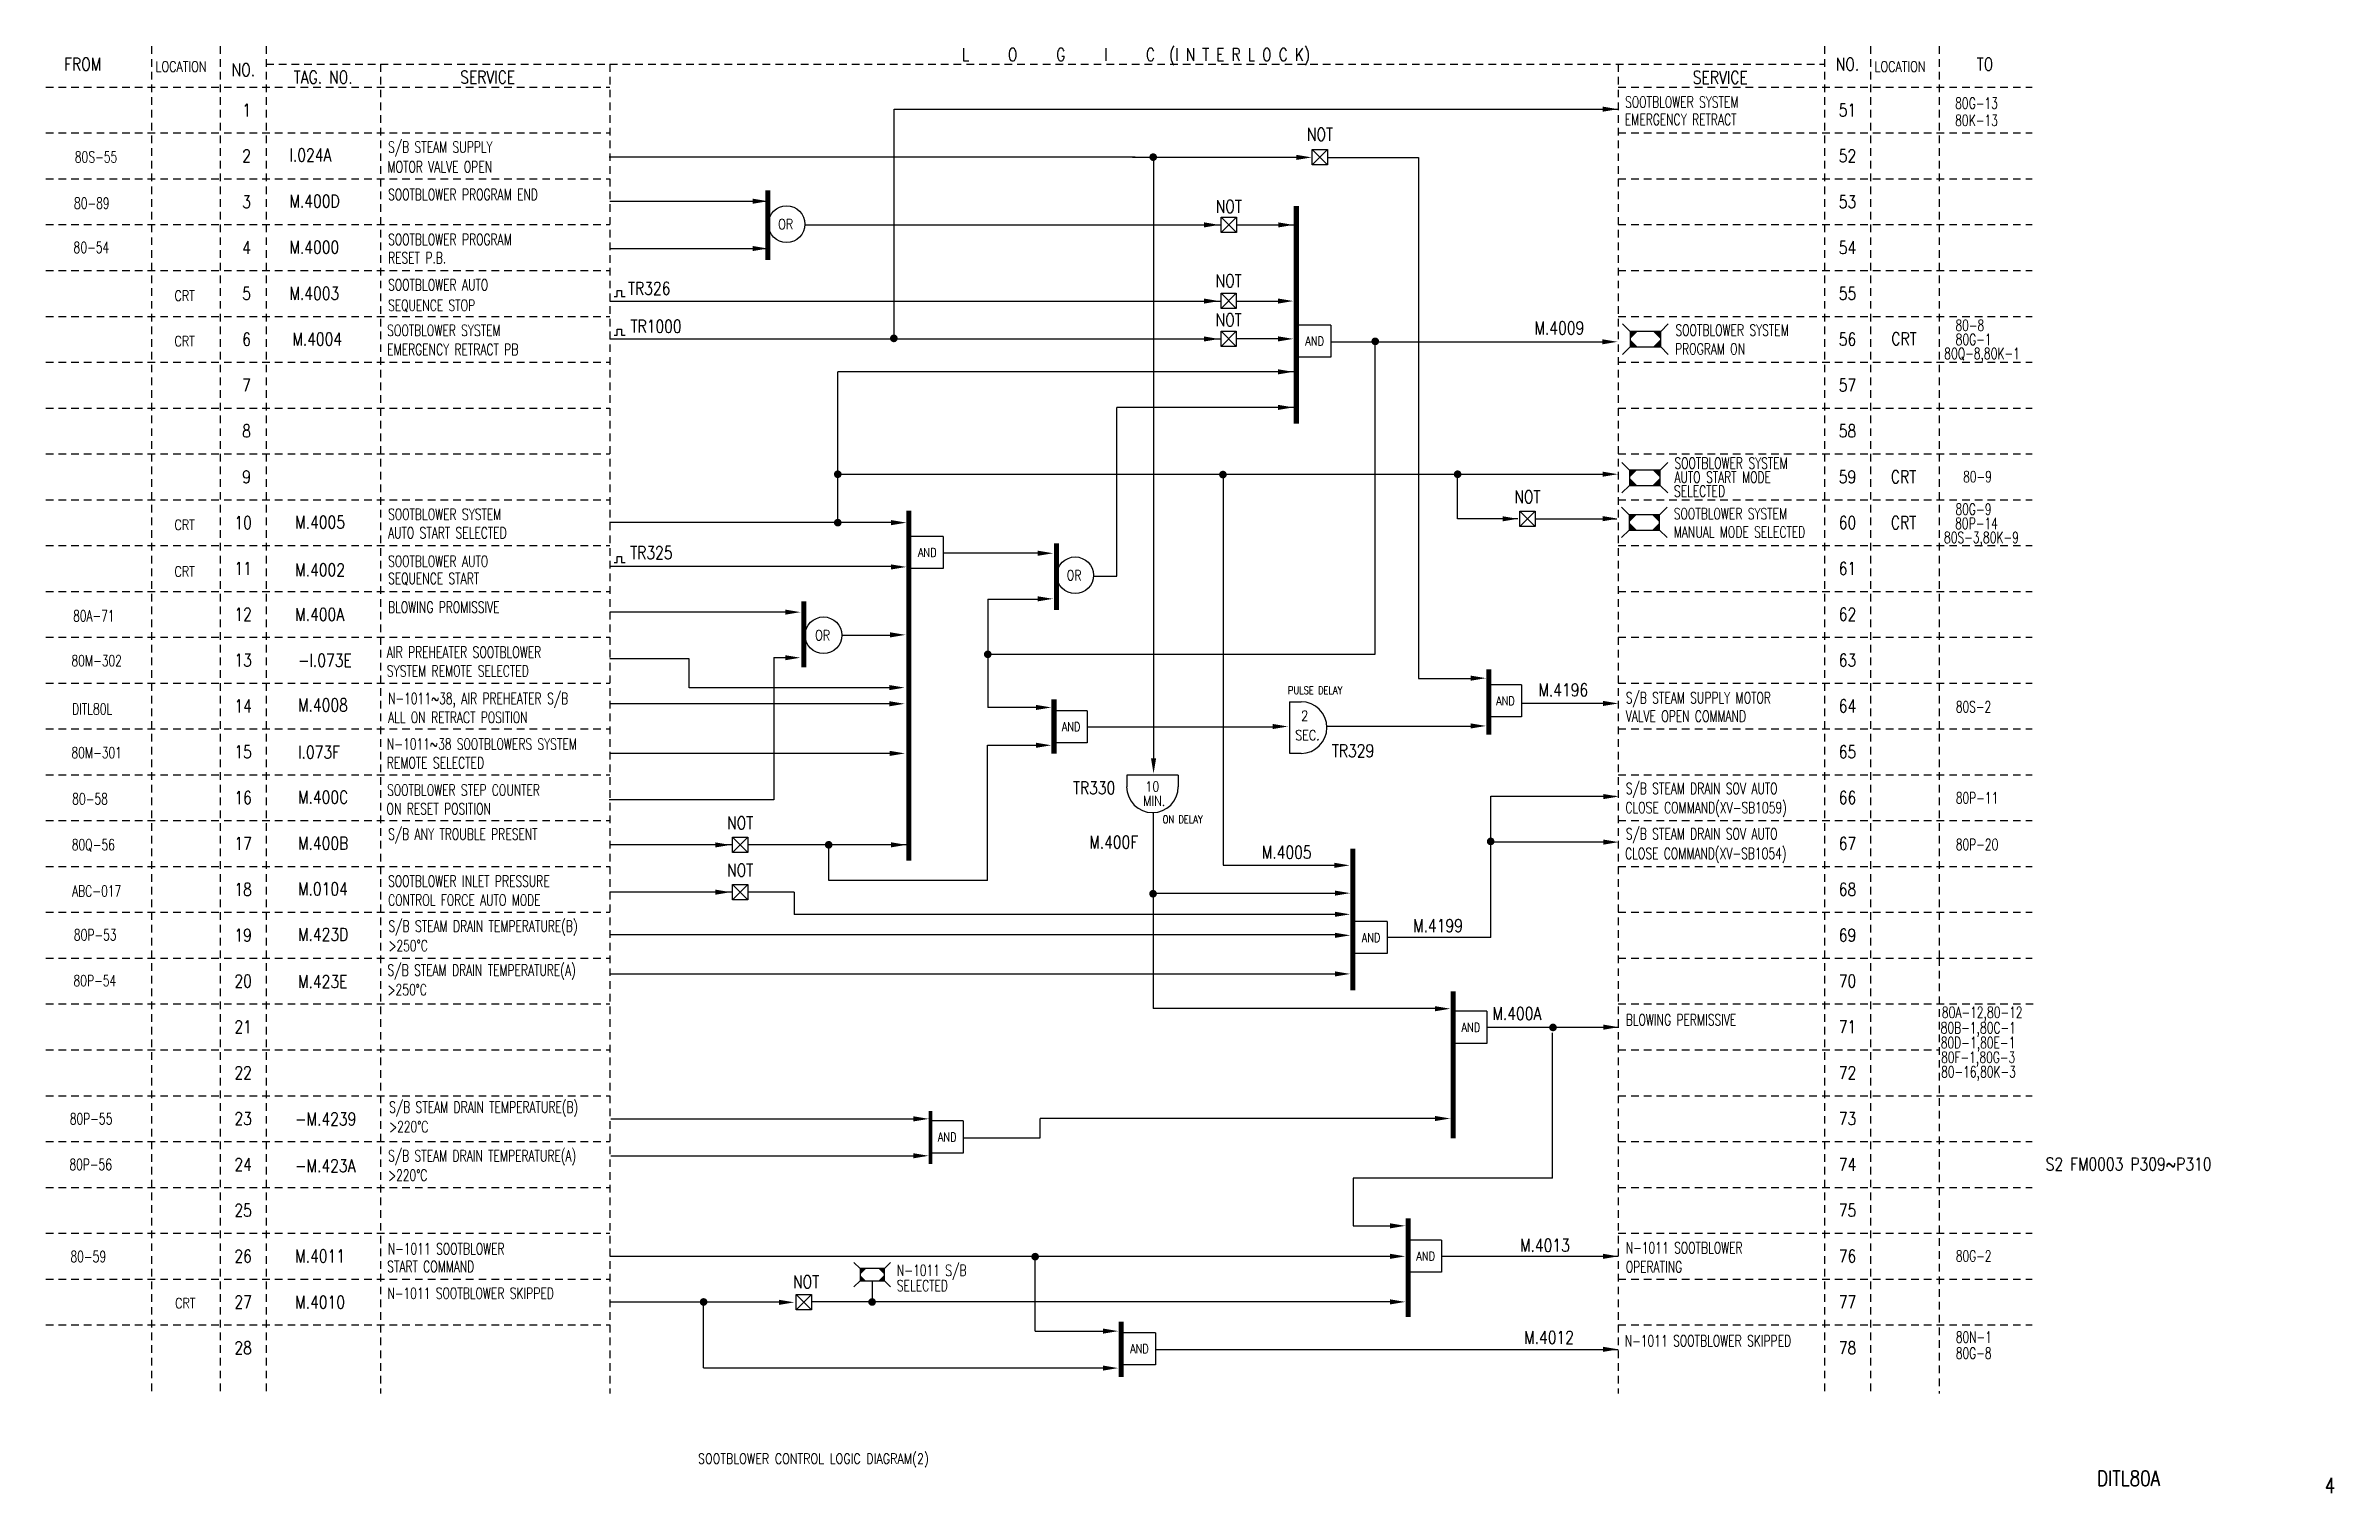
# Model space of a CAD drawing. Extents: x 11 to 460, y -301 to -17.
import ezdxf
from ezdxf.enums import TextEntityAlignment as Align

# ---------------------------------------------------------------- set-up
doc = ezdxf.new("R2010")
doc.units = 0
doc.header["$MEASUREMENT"] = 0
doc.linetypes.add('HIDDEN', pattern=[4, 1.5, -1, 1.5])
for name, color, linetype in [('CON', 4, 'CONTINUOUS'), ('DCS', 7, 'CONTINUOUS'), ('HID', 2, 'HIDDEN')]:
    doc.layers.add(name, color=color, linetype=linetype)
doc.styles.add('ROMANS', font='romans', dxfattribs={"width": 0.8})

msp = doc.modelspace()

# ---------------------------------------------------------------- texts
at = {"layer": 'CON', "style": 'ROMANS', "width": 0.8}
for s, height, p in [('L     O     G     I     C  (I N T E R L O C K)', 2.5, (224.63, -18.86)), ('FROM', 2.5, (17.84, -20.57)), ('NO.', 2.5, (49.39, -21.68)), ('TAG. NO. ', 2.5, (65.75, -23.12)), ('SERVICE', 2.5, (97.36, -23.12)), ('SERVICE', 2.5, (339.37, -23.16)), ('NO.', 2.5, (364.34, -20.57)), ('TO', 2.5, (391.34, -20.57)), (' 1', 2.5, (49.34, -29.57)), ('51', 2.5, (364.34, -29.57)), ('NOT', 2.5, (260.76, -34.34)), (' 2', 2.5, (49.34, -38.57)), ('52', 2.5, (364.34, -38.57)), (' 3', 2.5, (49.34, -47.57)), ('NOT', 2.5, (242.86, -48.48)), ('53', 2.5, (364.34, -47.57)), ('OR', 2, (155.86, -51.97)), (' 4', 2.5, (49.34, -56.57)), ('54', 2.5, (364.34, -56.57)), ('NOT', 2.5, (242.84, -63.08)), (' 5', 2.5, (49.34, -65.57)), ('55', 2.5, (364.34, -65.57)), ('NOT', 2.5, (242.84, -70.77)), (' 6', 2.5, (49.34, -74.57)), ('AND', 1.75, (259.72, -74.93)), ('56', 2.5, (364.34, -74.57)), ('CRT', 2.5, (375.43, -74.47)), (' 7', 2.5, (49.34, -83.57)), ('57', 2.5, (364.34, -83.57)), (' 8', 2.5, (49.34, -92.57)), ('58', 2.5, (364.34, -92.57)), (' 9', 2.5, (49.34, -101.57)), ('59', 2.5, (364.34, -101.57)), ('CRT', 2.5, (375.34, -101.57)), ('NOT', 2.5, (301.49, -105.5)), ('10', 2.5, (49.34, -110.57)), ('60', 2.5, (364.34, -110.57)), ('CRT', 2.5, (375.34, -110.57)), ('AND', 1.75, (183.66, -116.43)), ('11', 2.5, (49.34, -119.57)), ('OR', 2, (212.51, -120.9)), ('61', 2.5, (364.34, -119.57)), ('12', 2.5, (49.34, -128.57)), ('62', 2.5, (364.34, -128.57)), ('OR', 2, (163.11, -132.68)), ('13', 2.5, (49.34, -137.57)), ('63', 2.5, (364.34, -137.57)), ('PULSE DELAY', 1.5, (259.82, -143.47)), ('14', 2.5, (49.34, -146.57)), ('2', 2, (257.77, -148.49)), ('AND', 1.75, (297.19, -145.56)), ('64', 2.5, (364.34, -146.57)), ('AND', 1.75, (211.91, -150.64)), ('SEC.', 2, (258.32, -152.29)), ('15', 2.5, (49.34, -155.57)), ('65', 2.5, (364.34, -155.57)), ('10', 2, (227.86, -162.37)), ('16', 2.5, (49.34, -164.57)), ('MIN.', 2, (228.22, -165.18)), ('66', 2.5, (364.34, -164.57)), ('NOT', 2.5, (146.92, -169.52)), ('ON DELAY', 1.5, (233.81, -168.84)), ('17', 2.5, (49.34, -173.57)), ('67', 2.5, (364.34, -173.57)), ('NOT', 2.5, (146.92, -178.8)), ('18', 2.5, (49.34, -182.57)), ('68', 2.5, (364.34, -182.57)), ('19', 2.5, (49.34, -191.57)), ('AND', 1.75, (270.79, -192.03)), ('69', 2.5, (364.34, -191.57)), ('20', 2.5, (49.34, -200.57)), ('70', 2.5, (364.34, -200.57)), ('21', 2.5, (49.34, -209.57)), ('AND', 1.75, (290.4, -209.66)), ('71', 2.5, (364.34, -209.57)), ('22', 2.5, (49.34, -218.57)), ('72', 2.5, (364.34, -218.57)), ('23', 2.5, (49.34, -227.57)), ('73', 2.5, (364.34, -227.57)), ('AND', 1.75, (187.58, -231.19)), ('24', 2.5, (49.34, -236.57)), ('74', 2.5, (364.34, -236.57)), ('25', 2.5, (49.34, -245.57)), ('75', 2.5, (364.34, -245.57)), ('26', 2.5, (49.34, -254.57)), ('AND', 1.75, (281.51, -254.57)), ('76', 2.5, (364.34, -254.57)), ('NOT', 2.5, (159.87, -259.63)), ('27', 2.5, (49.34, -263.57)), ('77', 2.5, (364.34, -263.57)), ('28', 2.5, (49.34, -272.57)), ('AND', 1.75, (225.34, -272.75)), ('78', 2.5, (364.34, -272.57))]:
    msp.add_text(s, height=height, dxfattribs=at).set_placement(p, align=Align.MIDDLE)
at = {"layer": 'CON', "style": 'ROMANS'}
for s, height, width, p in [('LOCATION', 2, 0.8, (32.15, -22.64)), ('LOCATION', 2, 0.8, (369.65, -22.64)), ('SOOTBLOWER SYSTEM', 2.2, 0.7, (320.68, -29.76)), ('EMERGENCY RETRACT', 2.2, 0.7, (320.63, -33.2)), ('80G-13', 2.2, 0.7, (385.49, -29.99)), ('80K-13', 2.2, 0.7, (385.49, -33.36)), ('S/B STEAM SUPPLY', 2.2, 0.7, (77.79, -38.59)), ('80S-55', 2.2, 0.7, (16.31, -40.54)), ('MOTOR VALVE OPEN', 2.2, 0.7, (77.7, -42.47)), ('80-89', 2.2, 0.7, (16.13, -49.63)), ('SOOTBLOWER PROGRAM END', 2.2, 0.7, (77.79, -47.92)), ('SOOTBLOWER PROGRAM', 2.2, 0.7, (77.79, -56.74)), ('80-54', 2.2, 0.7, (16.06, -58.3)), ('RESET P.B.', 2.2, 0.7, (77.79, -60.33)), ('SOOTBLOWER AUTO', 2.2, 0.7, (77.79, -65.65)), ('CRT', 2, 0.8, (35.87, -67.61)), ('SEQUENCE STOP', 2.2, 0.7, (77.79, -69.66)), ('SOOTBLOWER SYSTEM', 2.2, 0.7, (77.64, -74.58)), ('SOOTBLOWER SYSTEM', 2.2, 0.7, (330.56, -74.53)), ('80-8', 2.2, 0.7, (385.53, -73.59)), ('CRT', 2, 0.8, (35.87, -76.54)), ('EMERGENCY RETRACT PB', 2.2, 0.7, (77.64, -78.33)), ('PROGRAM ON', 2.2, 0.7, (330.5, -78.24)), ('80Q-8,80K-1', 2.2, 0.7, (383.34, -79.13)), ('80G-1', 2.2, 0.7, (385.57, -76.36)), ('SOOTBLOWER SYSTEM', 2.2, 0.7, (330.36, -100.64)), ('AUTO START MODE', 2.2, 0.7, (330.36, -103.41)), ('SELECTED', 2.2, 0.7, (330.27, -106.16)), ('80-9', 2.2, 0.7, (387.02, -103.3)), ('SOOTBLOWER SYSTEM', 2.2, 0.7, (77.79, -110.69)), ('SOOTBLOWER SYSTEM', 2.2, 0.7, (330.24, -110.58)), ('80G-9', 2.2, 0.7, (385.54, -109.7)), ('CRT', 2, 0.8, (35.87, -112.61)), ('AUTO START SELECTED', 2.2, 0.7, (77.79, -114.32)), ('MANUAL MODE SELECTED', 2.2, 0.7, (330.24, -114.18)), ('80P-14', 2.2, 0.7, (385.49, -112.48)), ('80S-3,80K-9', 2.2, 0.7, (383.28, -115.24)), ('CRT', 2, 0.8, (35.87, -121.77)), ('SOOTBLOWER AUTO', 2.2, 0.7, (77.79, -119.92)), ('SEQUENCE START', 2.2, 0.7, (77.79, -123.31)), ('80A-71', 2.2, 0.7, (15.94, -130.63)), ('BLOWING PROMISSIVE', 2.2, 0.7, (77.79, -128.94)), ('80M-302', 2.2, 0.7, (15.65, -139.44)), ('AIR PREHEATER SOOTBLOWER', 2.2, 0.7, (77.57, -137.76)), ('SYSTEM REMOTE SELECTED', 2.2, 0.7, (77.57, -141.45)), ('N-1011~38, AIR PREHEATER S/B', 2.2, 0.7, (77.79, -146.85)), ('S/B STEAM SUPPLY MOTOR', 2.2, 0.7, (320.79, -146.73)), ('DITL80L', 2.2, 0.7, (15.77, -148.92)), ('ALL ON RETRACT POSITION', 2.2, 0.7, (77.79, -150.56)), ('VALVE OPEN COMMAND', 2.2, 0.7, (320.79, -150.31)), ('80S-2', 2.2, 0.7, (385.58, -148.48)), ('80M-301', 2.2, 0.7, (15.65, -157.48)), ('N-1011~38 SOOTBLOWERS SYSTEM', 2.2, 0.7, (77.57, -155.79)), ('REMOTE SELECTED', 2.2, 0.7, (77.57, -159.48)), ('S/B STEAM DRAIN SOV AUTO', 2.2, 0.7, (320.79, -164.51)), ('80-58', 2.2, 0.7, (15.79, -166.56)), ('ON RESET POSITION', 2.2, 0.7, (77.51, -168.52)), ('SOOTBLOWER STEP COUNTER', 2.2, 0.7, (77.59, -164.82)), ('CLOSE COMMAND(XV-SB1059)', 2.2, 0.7, (320.75, -168.28)), ('80P-11', 2.2, 0.7, (385.58, -166.37)), ('S/B ANY TROUBLE PRESENT', 2.2, 0.7, (77.79, -173.49)), ('S/B STEAM DRAIN SOV AUTO', 2.2, 0.7, (320.79, -173.42)), ('80Q-56', 2.2, 0.7, (15.71, -175.56)), ('CLOSE COMMAND(XV-SB1054)', 2.2, 0.7, (320.69, -177.27)), ('80P-20', 2.2, 0.7, (385.58, -175.51)), ('ABC-017', 2.2, 0.7, (15.77, -184.65)), ('SOOTBLOWER INLET PRESSURE', 2.2, 0.7, (77.79, -182.71)), ('CONTROL FORCE AUTO MODE', 2.2, 0.7, (77.79, -186.42)), ('S/B STEAM DRAIN TEMPERATURE(B)', 2.2, 0.7, (77.87, -191.54)), ('80P-53', 2.2, 0.7, (16.12, -193.27)), ('>250%%DC', 2.2, 0.7, (77.87, -195.37)), ('S/B STEAM DRAIN TEMPERATURE(A)', 2.2, 0.7, (77.69, -200.2)), ('80P-54', 2.2, 0.7, (16.05, -202.24)), ('>250%%DC', 2.2, 0.7, (77.69, -204.03)), ('80A-12,80-12', 2.2, 0.7, (382.88, -208.48)), ('BLOWING PERMISSIVE', 2.2, 0.7, (320.79, -209.94)), ('80B-1,80C-1', 2.2, 0.7, (382.63, -211.51)), ('80D-1,80E-1', 2.2, 0.7, (382.65, -214.41)), ('80F-1,80G-3', 2.2, 0.7, (382.7, -217.3)), ('80-16,80K-3', 2.2, 0.7, (382.7, -220.15)), ('S/B STEAM DRAIN TEMPERATURE(B)', 2.2, 0.7, (77.99, -227.09)), ('80P-55', 2.2, 0.7, (15.29, -229.37)), ('>220%%DC', 2.2, 0.7, (77.99, -230.92)), ('S/B STEAM DRAIN TEMPERATURE(A)', 2.2, 0.7, (77.79, -236.62)), ('80P-56', 2.2, 0.7, (15.22, -238.34)), ('>220%%DC', 2.2, 0.7, (77.79, -240.45)), ('80-59', 2.2, 0.7, (15.44, -256.42)), ('START COMMAND', 2.2, 0.7, (77.64, -258.38)), ('N-1011 SOOTBLOWER', 2.2, 0.7, (77.72, -254.89)), ('N-1011 S/B', 2.2, 0.7, (177.7, -259.12)), ('OPERATING', 2.2, 0.7, (320.79, -258.45)), ('N-1011 SOOTBLOWER', 2.2, 0.7, (320.79, -254.7)), ('80G-2', 2.2, 0.7, (385.58, -256.3)), ('SELECTED', 2.2, 0.7, (177.7, -262.12)), ('CRT', 2, 0.8, (35.99, -265.4)), ('N-1011 SOOTBLOWER SKIPPED', 2.2, 0.7, (77.67, -263.63)), ('80N-1', 2.2, 0.7, (385.58, -272.23)), ('N-1011 SOOTBLOWER SKIPPED', 2.2, 0.7, (320.6, -272.97)), ('80G-8', 2.2, 0.7, (385.58, -275.38))]:
    msp.add_text(s, height=height, dxfattribs=dict(at, width=width)).set_placement(p, align=Align.BOTTOM_LEFT)
at = {"layer": 'CON', "lineweight": 9, "style": 'ROMANS', "width": 0.8}
msp.add_text('SOOTBLOWER CONTROL LOGIC DIAGRAM(2)', height=2, dxfattribs=at).set_placement((138.65, -294.33), align=Align.MIDDLE_LEFT)
for s, p in [('DITL80A', (413.37, -300.59)), ('4', (458.05, -302.02))]:
    msp.add_text(s, height=3, dxfattribs=at).set_placement(p, align=Align.BOTTOM_LEFT)
at = {"layer": 'DCS', "style": 'ROMANS', "width": 0.8}
for s, p in [('I.024A', (58.44, -40.4)), ('M.400D', (58.44, -49.45)), ('M.4000', (58.44, -58.5)), ('M.4003', (58.44, -67.55)), ('TR326', (124.92, -66.59)), ('TR1000', (125.41, -74.02)), ('M.4009', (302.88, -74.36)), ('M.4004', (59, -76.53)), ('M.4005', (59.57, -112.49)), ('TR325', (125.34, -118.47)), ('M.4002', (59.57, -121.85)), ('M.400A', (59.57, -130.59)), ('-I.073E', (60.13, -139.6)), ('M.4196', (303.66, -145.41)), ('M.4008', (60.13, -148.37)), ('I.073F', (60.13, -157.63)), ('TR329', (263.1, -157.35)), ('TR330', (212.27, -164.64)), ('M.400C', (60.13, -166.47)), ('M.400B', (60.13, -175.52)), ('M.400F', (215.47, -175.31)), ('M.4005', (249.35, -177.28)), ('M.0104', (60.13, -184.48)), ('M.4199', (279.06, -191.69)), ('M.423D', (60.13, -193.41)), ('M.423E', (60.13, -202.67)), ('M.400A', (294.62, -208.94)), ('-M.4239', (59.57, -229.65)), ('-M.423A', (59.57, -238.82)), ('M.4013', (300.05, -254.44)), ('M.4011', (59.57, -256.55)), ('M.4010', (59.57, -265.6)), ('M.4012', (300.86, -272.53))]:
    msp.add_text(s, height=2.5, dxfattribs=at).set_placement(p, align=Align.BOTTOM_LEFT)
at = {"layer": 'DCS', "lineweight": 15, "style": 'ROMANS', "width": 0.8}
msp.add_text('S2 FM0003 P309~P310', height=2.5, dxfattribs=at).set_placement((403.25, -238.49), align=Align.BOTTOM_LEFT)

# ---------------------------------------------------------------- blocks, each defined once
blk = doc.blocks.new('LEADER')
at = {"layer": 'CON'}
blk.add_solid([(0.85, -0.57), (0.85, -1.57), (3.85, -1.07)], dxfattribs=at)

# ---------------------------------------------------------------- linework, layer by layer
at = {"layer": 'CON'}
for p, q in [((177.16, -74.32), (177.16, -29.41)), ((177.16, -29.41), (319.35, -29.41)), ((224.48, -38.81), (121.23, -38.81)), ((223.99, -38.81), (256.18, -38.81)), ((228.08, -38.81), (228.08, -157.58)), ((256.18, -39.05), (256.36, -39.05)), ((259.26, -37.34), (262.26, -37.34)), ((262.26, -37.34), (259.26, -40.34)), ((259.26, -37.34), (262.26, -40.34)), ((259.26, -40.34), (259.26, -37.34)), ((262.26, -40.34), (259.26, -40.34)), ((262.26, -37.34), (262.26, -40.34)), ((262.26, -38.91), (280.13, -38.91)), ((280.13, -38.91), (280.13, -141.16)), ((121.34, -47.47), (152.37, -47.47)), ((159.64, -52.12), (241.36, -52.12)), ((241.36, -50.6), (244.36, -53.6)), ((244.36, -50.6), (241.36, -53.6)), ((241.36, -50.6), (244.36, -50.6)), ((241.36, -53.6), (241.36, -50.6)), ((244.36, -53.6), (241.36, -53.6)), ((244.36, -50.6), (244.36, -53.6)), ((244.36, -52.12), (256.13, -52.12)), ((121.34, -56.76), (152.37, -56.76)), ((121.34, -67.07), (241.34, -67.07)), ((122.16, -66.18), (122.8, -66.18)), ((122.8, -66.18), (122.8, -65)), ((122.8, -65), (123.66, -65)), ((123.66, -65), (123.66, -66.18)), ((123.66, -66.18), (124.37, -66.18)), ((241.34, -68.55), (241.34, -65.55)), ((244.34, -65.55), (241.34, -68.55)), ((241.34, -65.55), (244.34, -68.55)), ((241.34, -65.55), (244.34, -65.55)), ((244.32, -67.1), (253.83, -67.1)), ((244.34, -65.55), (244.34, -68.55)), ((244.34, -68.55), (241.34, -68.55)), ((262.87, -71.78), (256.52, -71.78)), ((262.87, -71.78), (262.87, -78.08)), ((321.66, -73.05), (320.16, -71.55)), ((327.66, -73.05), (329.16, -71.55)), ((121.34, -74.5), (241.34, -74.5)), ((122.16, -73.75), (122.8, -73.75)), ((122.8, -72.57), (123.66, -72.57)), ((122.8, -73.75), (122.8, -72.57)), ((123.66, -72.57), (123.66, -73.75)), ((123.66, -73.75), (124.37, -73.75)), ((241.34, -72.99), (244.34, -75.99)), ((244.34, -72.99), (241.34, -75.99)), ((241.34, -75.99), (241.34, -72.99)), ((241.34, -72.99), (244.34, -72.99)), ((244.34, -75.99), (241.34, -75.99)), ((244.34, -72.99), (244.34, -75.99)), ((253.39, -74.47), (244.35, -74.47)), ((262.85, -75.08), (317.23, -75.08)), ((271.62, -136.42), (271.62, -75.12)), ((321.66, -76.05), (320.16, -77.55)), ((321.66, -73.05), (321.66, -76.05)), ((327.66, -73.05), (321.66, -73.05)), ((321.66, -76.05), (327.66, -76.05)), ((327.66, -76.05), (327.66, -73.05)), ((327.66, -76.05), (329.16, -77.55)), ((262.87, -78.08), (256.52, -78.08)), ((256.13, -80.96), (166.09, -80.96)), ((166.09, -110.57), (166.09, -80.96)), ((220.89, -121.07), (220.89, -87.94)), ((256.13, -87.94), (220.89, -87.94)), ((321.55, -100.25), (320.05, -98.75)), ((327.55, -100.25), (329.05, -98.75)), ((166.09, -101.07), (318.54, -101.07)), ((241.77, -100.82), (241.77, -177.81)), ((287.78, -109.81), (287.78, -101.07)), ((321.55, -103.25), (320.05, -104.75)), ((321.55, -100.25), (321.55, -103.25)), ((327.55, -100.25), (321.55, -100.25)), ((321.55, -103.25), (327.55, -103.25)), ((327.55, -103.25), (327.55, -100.25)), ((327.55, -103.25), (329.05, -104.75)), ((321.46, -109.02), (319.96, -107.52)), ((327.46, -109.02), (328.96, -107.52)), ((155.59, -110.57), (121.29, -110.57)), ((177.03, -110.57), (155.54, -110.57)), ((299.63, -109.81), (287.78, -109.81)), ((299.99, -108.3), (302.99, -111.3)), ((302.99, -108.3), (299.99, -111.3)), ((299.99, -108.3), (302.99, -108.3)), ((299.99, -111.3), (299.99, -108.3)), ((302.99, -111.3), (299.99, -111.3)), ((302.99, -108.3), (302.99, -111.3)), ((303.01, -109.8), (319.03, -109.8)), ((321.46, -112.02), (319.96, -113.52)), ((321.46, -109.02), (321.46, -112.02)), ((327.46, -109.02), (321.46, -109.02)), ((321.46, -112.02), (327.46, -112.02)), ((327.46, -112.02), (327.46, -109.02)), ((327.46, -112.02), (328.96, -113.52)), ((186.81, -113.28), (180.47, -113.28)), ((207.2, -116.57), (186.78, -116.57)), ((186.81, -113.28), (186.81, -119.58)), ((178.35, -119.2), (121.34, -119.2)), ((122.16, -118.37), (122.8, -118.37)), ((122.8, -117.19), (123.66, -117.19)), ((122.8, -118.37), (122.8, -117.19)), ((123.66, -117.19), (123.66, -118.37)), ((123.66, -118.37), (124.37, -118.37)), ((186.81, -119.58), (180.47, -119.58)), ((216.26, -121.07), (220.89, -121.07)), ((195.55, -125.57), (206.88, -125.57)), ((195.55, -125.57), (195.55, -146.85)), ((121.38, -128.11), (156.04, -128.11)), ((166.93, -132.63), (177.45, -132.63)), ((136.91, -137.29), (121.34, -137.29)), ((136.91, -142.97), (136.91, -137.29)), ((153.57, -137.06), (157.93, -137.06)), ((153.57, -137.06), (153.57, -165.02)), ((195.55, -136.42), (271.62, -136.42)), ((178.3, -142.97), (136.91, -142.97)), ((280.13, -141.16), (292.03, -141.16)), ((300.34, -142.41), (293.99, -142.41)), ((300.34, -142.41), (300.34, -148.71)), ((178.3, -146.14), (121.34, -146.14)), ((206.54, -146.85), (195.55, -146.85)), ((215.06, -147.49), (208.71, -147.49)), ((215.06, -147.49), (215.06, -153.79)), ((254.8, -145.73), (254.8, -155.86)), ((254.8, -145.73), (257.05, -145.73)), ((317.11, -146.1), (300.36, -146.1)), ((215.05, -150.63), (253.34, -150.63)), ((292.33, -150.58), (262.12, -150.58)), ((300.34, -148.71), (293.99, -148.71)), ((178.33, -155.88), (121.37, -155.88)), ((195.49, -154.28), (206.1, -154.28)), ((195.49, -180.81), (195.49, -154.28)), ((215.06, -153.79), (208.71, -153.79)), ((254.8, -155.86), (257.05, -155.86)), ((232.95, -160.17), (222.82, -160.17)), ((222.82, -160.17), (222.82, -162.42)), ((232.95, -160.17), (232.95, -162.42)), ((153.57, -165.02), (121.18, -165.02)), ((294.32, -192.04), (294.32, -164.29)), ((294.32, -164.29), (318.76, -164.29)), ((228.01, -167.39), (228.01, -205.96)), ((145.42, -173.82), (121.34, -173.82)), ((145.42, -175.32), (145.42, -172.32)), ((148.42, -172.32), (145.42, -175.32)), ((145.42, -172.32), (148.42, -175.32)), ((145.42, -172.32), (148.42, -172.32)), ((148.42, -172.32), (148.42, -175.32)), ((180.03, -173.82), (148.42, -173.82)), ((164.32, -180.81), (164.32, -173.82)), ((294.39, -173.22), (318.6, -173.22)), ((148.42, -175.32), (145.42, -175.32)), ((241.77, -177.81), (265.7, -177.81)), ((145.42, -183.1), (121.34, -183.1)), ((145.42, -184.6), (145.42, -181.6)), ((148.42, -181.6), (145.42, -184.6)), ((145.42, -181.6), (148.42, -184.6)), ((145.42, -181.6), (148.42, -181.6)), ((148.42, -181.6), (148.42, -184.6)), ((157.52, -183.1), (148.42, -183.1)), ((157.52, -183.1), (157.52, -187.51)), ((195.49, -180.81), (164.32, -180.81)), ((264.42, -183.37), (228.15, -183.37)), ((148.42, -184.6), (145.42, -184.6)), ((264.42, -187.51), (157.52, -187.51)), ((265.19, -191.52), (121.42, -191.52)), ((273.94, -188.88), (267.59, -188.88)), ((273.94, -188.88), (273.94, -195.18)), ((294.32, -192.04), (273.99, -192.04)), ((273.94, -195.18), (267.59, -195.18)), ((121.42, -199.16), (264.58, -199.16)), ((284.57, -205.96), (228.01, -205.96)), ((293.55, -206.51), (287.2, -206.51)), ((293.55, -206.51), (293.55, -212.81)), ((293.59, -209.62), (319.42, -209.62)), ((306.44, -239.29), (306.44, -210.75)), ((293.55, -212.81), (287.2, -212.81)), ((121.51, -227.64), (182.49, -227.64)), ((190.73, -228.04), (184.39, -228.04)), ((190.73, -228.04), (190.73, -234.34)), ((285.09, -227.52), (205.82, -227.52)), ((205.82, -231.34), (205.82, -227.52)), ((190.73, -231.34), (205.82, -231.34)), ((121.51, -234.88), (183.11, -234.88)), ((190.73, -234.34), (184.39, -234.34)), ((267.27, -239.25), (267.27, -248.62)), ((306.44, -239.29), (267.27, -239.29)), ((267.27, -248.62), (275.43, -248.62)), ((284.66, -251.42), (278.31, -251.42)), ((284.66, -251.42), (284.66, -257.72)), ((121.34, -254.61), (275.17, -254.61)), ((170.47, -257.03), (169.27, -255.83)), ((175.27, -257.03), (176.47, -255.83)), ((204.84, -269.31), (204.84, -254.52)), ((284.67, -254.61), (319.34, -254.61)), ((170.47, -259.43), (169.27, -260.63)), ((170.47, -257.03), (170.47, -259.43)), ((175.27, -257.03), (170.47, -257.03)), ((170.47, -259.43), (175.27, -259.43)), ((172.88, -263.1), (172.88, -259.44)), ((175.27, -259.43), (175.27, -257.03)), ((175.27, -259.43), (176.47, -260.63)), ((284.66, -257.72), (278.31, -257.72)), ((154.58, -263.64), (121.43, -263.64)), ((139.73, -276.51), (139.73, -263.56)), ((157.93, -262.12), (160.93, -265.12)), ((160.93, -262.12), (157.93, -265.12)), ((157.93, -265.12), (157.93, -262.12)), ((157.93, -262.12), (160.93, -262.12)), ((160.93, -262.12), (160.93, -265.12)), ((274.72, -263.57), (160.93, -263.57)), ((160.93, -265.12), (157.93, -265.12)), ((204.84, -269.31), (219.4, -269.31)), ((228.49, -269.6), (222.15, -269.6)), ((228.49, -269.6), (228.49, -275.9)), ((228.49, -272.87), (319.34, -272.87)), ((139.73, -276.51), (219.71, -276.51)), ((228.49, -275.9), (222.15, -275.9))]:
    msp.add_line(p, q, dxfattribs=at)
at = {"layer": 'CON', "const_width": 0.75}
for points in [[(227.65, -38.81, 1), (228.4, -38.81, 1)], [(176.73, -74.4, 1), (177.48, -74.4, 1)], [(271.25, -74.98, 1), (272, -74.98, 1)], [(165.72, -101.07, 1), (166.47, -101.07, 1)], [(241.34, -101.14, 1), (242.09, -101.14, 1)], [(287.41, -101.07, 1), (288.16, -101.07, 1)], [(165.72, -110.57, 1), (166.47, -110.57, 1)], [(195.17, -136.42, 1), (195.92, -136.42, 1)], [(163.94, -173.82, 1), (164.69, -173.82, 1)], [(293.91, -173.15, 1), (294.66, -173.15, 1)], [(227.62, -183.43, 1), (228.37, -183.43, 1)], [(306.15, -209.67, 1), (306.9, -209.67, 1)], [(204.47, -254.67, 1), (205.22, -254.67, 1)], [(139.38, -263.57, 1), (140.13, -263.57, 1)], [(172.46, -263.57, 1), (173.21, -263.57, 1)]]:
    msp.add_lwpolyline(points, format="xyb", close=True, dxfattribs=at)
at = {"layer": 'CON'}
for points, const_width in [([(152.37, -45.31), (152.37, -58.98)], 1), ([(256.13, -48.43), (256.13, -91.14)], 1), ([(180.03, -108.2), (180.03, -176.91)], 1), ([(209.05, -114.62), (209.05, -127.7)], 1), ([(159.45, -126.04), (159.45, -138.96)], 1), ([(293.9, -139.37), (293.9, -152.18)], 1), ([(208.54, -145.27), (208.54, -155.93)], 1), ([(267.2, -174.59), (267.2, -202.39)], 1), ([(286.92, -202.56), (286.92, -231.47)], 1), ([(184.29, -226.07), (184.29, -236.48)], 0.72), ([(278.09, -247.16), (278.09, -266.5)], 1), ([(221.73, -267.46), (221.73, -278.3)], 1)]:
    msp.add_lwpolyline(points, dxfattribs=dict(at, const_width=const_width))
for centre in [(156.05, -51.97), (212.7, -120.9), (163.29, -132.68)]:
    msp.add_circle(centre, 3.6, dxfattribs=at)
for centre, start, end in [((257.05, -150.8), 270, 90), ((227.88, -162.42), 180, 0)]:
    msp.add_arc(centre, 5.07, start, end, dxfattribs=at)
for points in [[(316.27, -28.9), (316.27, -29.9), (319.27, -29.4)], [(149.37, -46.97), (149.37, -47.97), (152.37, -47.47)], [(252.57, -51.62), (252.57, -52.62), (255.57, -52.12)], [(149.37, -56.26), (149.37, -57.26), (152.37, -56.76)], [(252.54, -66.57), (252.54, -67.57), (255.54, -67.07)], [(252.54, -74), (252.54, -75), (255.54, -74.5)], [(316.19, -74.57), (316.19, -75.57), (319.19, -75.07)], [(323.16, -73.05), (321.66, -73.05), (321.66, -74.55)], [(321.66, -74.55), (321.66, -76.05), (323.16, -76.05)], [(326.16, -73.05), (327.66, -73.05), (327.66, -74.55)], [(327.66, -74.55), (327.66, -76.05), (326.16, -76.05)], [(252.54, -80.46), (252.54, -81.46), (255.54, -80.96)], [(252.54, -87.44), (252.54, -88.44), (255.54, -87.94)], [(316.28, -100.56), (316.28, -101.56), (319.28, -101.06)], [(323.05, -100.25), (321.55, -100.25), (321.55, -101.75)], [(321.55, -101.75), (321.55, -103.25), (323.05, -103.25)], [(326.05, -100.25), (327.55, -100.25), (327.55, -101.75)], [(327.55, -101.75), (327.55, -103.25), (326.05, -103.25)], [(176.57, -110.07), (176.57, -111.07), (179.57, -110.57)], [(316.27, -109.29), (316.27, -110.29), (319.27, -109.79)], [(322.96, -109.02), (321.46, -109.02), (321.46, -110.52)], [(321.46, -110.52), (321.46, -112.02), (322.96, -112.02)], [(325.96, -109.02), (327.46, -109.02), (327.46, -110.52)], [(327.46, -110.52), (327.46, -112.02), (325.96, -112.02)], [(176.57, -118.77), (176.57, -119.77), (179.57, -119.27)], [(176.38, -132.1), (176.38, -133.1), (179.38, -132.6)], [(176.24, -142.46), (176.24, -143.46), (179.24, -142.96)], [(290.37, -140.6), (290.37, -141.6), (293.37, -141.1)], [(176.24, -145.63), (176.24, -146.63), (179.24, -146.13)], [(205.03, -146.35), (205.03, -147.35), (208.03, -146.85)], [(316.34, -145.57), (316.34, -146.57), (319.34, -146.07)], [(251.48, -150.09), (251.48, -151.09), (254.48, -150.59)], [(290.37, -149.98), (290.37, -150.98), (293.37, -150.48)], [(176.27, -155.37), (176.27, -156.37), (179.27, -155.87)], [(205.03, -153.78), (205.03, -154.78), (208.03, -154.28)], [(228.59, -156.85), (227.59, -156.85), (228.09, -159.85)], [(316.42, -163.85), (316.42, -164.85), (319.42, -164.35)], [(176.56, -173.32), (176.56, -174.32), (179.56, -173.82)], [(316.42, -172.79), (316.42, -173.79), (319.42, -173.29)], [(263.6, -177.35), (263.6, -178.35), (266.6, -177.85)], [(263.7, -182.81), (263.7, -183.81), (266.7, -183.31)], [(263.7, -186.96), (263.7, -187.96), (266.7, -187.46)], [(263.74, -191.09), (263.74, -192.09), (266.74, -191.59)], [(263.7, -198.67), (263.7, -199.67), (266.7, -199.17)], [(283.38, -205.5), (283.38, -206.5), (286.38, -206)], [(316.42, -209.12), (316.42, -210.12), (319.42, -209.62)], [(180.95, -227.12), (180.95, -228.12), (183.95, -227.62)], [(283.34, -227.05), (283.34, -228.05), (286.34, -227.55)], [(180.95, -234.37), (180.95, -235.37), (183.95, -234.87)], [(274.52, -248.12), (274.52, -249.12), (277.52, -248.62)], [(274.52, -254.11), (274.52, -255.11), (277.52, -254.61)], [(316.34, -254.11), (316.34, -255.11), (319.34, -254.61)], [(171.67, -257.03), (170.47, -257.03), (170.47, -258.23)], [(170.47, -258.23), (170.47, -259.43), (171.67, -259.43)], [(174.07, -257.03), (175.27, -257.03), (175.27, -258.23)], [(175.27, -258.23), (175.27, -259.43), (174.07, -259.43)], [(274.52, -263.05), (274.52, -264.05), (277.52, -263.55)], [(218.17, -268.79), (218.17, -269.79), (221.17, -269.29)], [(316.34, -272.37), (316.34, -273.37), (319.34, -272.87)]]:
    msp.add_solid(points, dxfattribs=at)
at = {"layer": 'HID'}
for p, q in [((31.34, -17.06), (31.34, -281.57)), ((44.84, -17.06), (44.84, -281.57)), ((53.84, -17.06), (53.84, -281.57)), ((359.84, -17.06), (359.84, -281.57)), ((368.84, -17.06), (368.84, -281.57)), ((382.34, -17.06), (382.34, -196.07)), ((53.84, -20.57), (359.84, -20.57)), ((76.34, -20.57), (76.34, -281.57)), ((121.34, -20.57), (121.34, -281.57)), ((319.34, -20.57), (319.34, -281.57)), ((10.59, -25.07), (121.34, -25.07)), ((319.34, -25.07), (400.59, -25.07)), ((10.59, -34.07), (121.34, -34.07)), ((319.34, -34.07), (400.59, -34.07)), ((10.59, -43.07), (121.34, -43.07)), ((319.34, -43.07), (400.59, -43.07)), ((10.59, -52.07), (121.34, -52.07)), ((319.34, -52.07), (400.59, -52.07)), ((10.59, -61.07), (121.34, -61.07)), ((319.34, -61.07), (400.59, -61.07)), ((10.59, -70.07), (121.34, -70.07)), ((319.34, -70.07), (400.59, -70.07)), ((10.59, -79.07), (121.34, -79.07)), ((319.34, -79.07), (400.59, -79.07)), ((10.59, -88.07), (121.34, -88.07)), ((319.34, -88.07), (400.59, -88.07)), ((10.59, -97.07), (121.34, -97.07)), ((319.34, -97.07), (400.59, -97.07)), ((10.59, -106.07), (121.34, -106.07)), ((319.34, -106.07), (400.59, -106.07)), ((10.59, -115.07), (121.34, -115.07)), ((319.34, -115.07), (400.59, -115.07)), ((10.59, -124.07), (121.34, -124.07)), ((319.34, -124.07), (400.59, -124.07)), ((10.59, -133.07), (121.34, -133.07)), ((319.34, -133.07), (400.59, -133.07)), ((10.59, -142.07), (121.34, -142.07)), ((319.34, -142.07), (400.59, -142.07)), ((10.59, -151.07), (121.34, -151.07)), ((319.34, -151.07), (400.59, -151.07)), ((10.59, -160.07), (121.34, -160.07)), ((319.34, -160.07), (400.59, -160.07)), ((10.59, -169.07), (121.34, -169.07)), ((319.34, -169.07), (400.59, -169.07)), ((10.59, -178.07), (121.34, -178.07)), ((319.34, -178.07), (400.59, -178.07)), ((10.59, -187.07), (121.34, -187.07)), ((319.34, -187.07), (400.59, -187.07)), ((10.59, -196.07), (121.34, -196.07)), ((319.34, -196.07), (400.59, -196.07)), ((382.34, -196.07), (382.34, -281.57)), ((10.59, -205.07), (121.34, -205.07)), ((319.34, -205.07), (400.78, -205.07)), ((10.59, -214.07), (121.34, -214.07)), ((319.34, -214.07), (382.35, -214.07)), ((10.59, -223.07), (121.34, -223.07)), ((319.34, -223.07), (400.59, -223.07)), ((10.59, -232.07), (121.34, -232.07)), ((319.34, -232.07), (400.59, -232.07)), ((10.59, -241.07), (121.34, -241.07)), ((319.34, -241.07), (400.59, -241.07)), ((10.59, -250.07), (121.34, -250.07)), ((319.34, -250.07), (400.59, -250.07)), ((10.59, -259.07), (121.34, -259.07)), ((319.34, -259.07), (400.59, -259.07)), ((10.59, -268.07), (121.34, -268.07)), ((319.34, -268.07), (400.59, -268.07))]:
    msp.add_line(p, q, dxfattribs=at)

# ---------------------------------------------------------------- block references
at = {"layer": 'CON'}
for p in [(255.29, -37.79), (237.16, -51.05), (237.13, -66), (237.13, -73.44), (295.78, -108.75), (204.52, -115.51), (204.52, -124.46), (154.92, -127.07), (154.92, -136.02), (141.21, -172.77), (141.21, -182.05), (153.72, -262.57), (217.32, -275.48)]:
    msp.add_blockref('LEADER', p, dxfattribs=at)

msp.set_redraw_order([(e.dxf.handle, doc.entitydb.next_handle()) for e in msp.query("TEXT MTEXT ATTDEF DIMENSION ARC_DIMENSION")])  # texts and dimensions are drawn at this point

doc.saveas('drawing.dxf')
